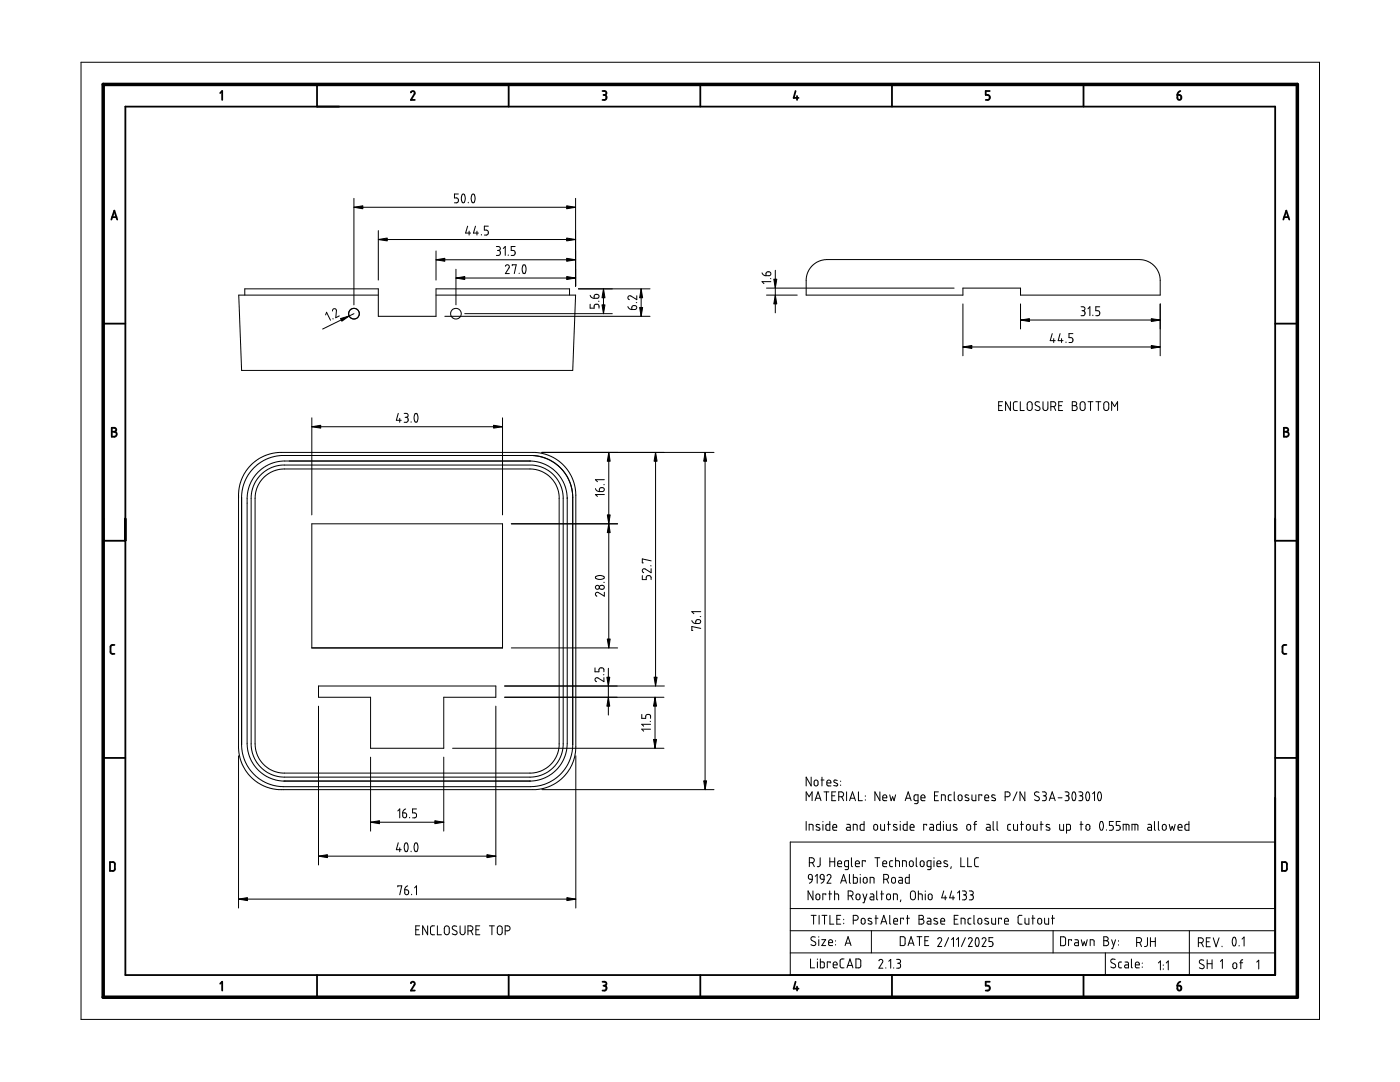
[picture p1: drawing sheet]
<svg xmlns="http://www.w3.org/2000/svg" width="279mm" height="216mm" viewBox="0 0 279 216" stroke-linecap="round" stroke-linejoin="round" font-family="sans-serif">
<g fill="none" stroke="#000" stroke-width=".2">
<path d="M16.2 12.4h247.1v191h-247.1zM70.6 39.6v21.2M91.5 38.7h-.8v.8h.5l.3 .3-.2 .6-.6 .1M92.3 38.8a.52 .52 0 0 1 .5 .2 .52 .52 0 0 1 .1 .5l-.1 .6a.34 .34 0 0 1-.4 .4 .34 .34 0 0 1-.3-.5v-.6zM94.2 38.8a.51 .51 0 0 1 .5 .2 .51 .51 0 0 1 .1 .5l-.1 .6a.34 .34 0 0 1-.4 .4 .34 .34 0 0 1-.2-.5l-.1-.7zM114.9 39.6v17.5M48.9 58.9v-1.3h26.6v5.5h11.5v-5.5h26.7v1.3M70.6 41.4h44.3M75.5 58.9h-27.9l.6 15h66.1l.6-15h-27.9M75.5 46v9.9M75.5 47.8h39.4M87 50.1v5.8"/>
<path d="M87 51.8h27.9M91 55.5h23.9M91 53.7v7.1M93.3 45.1l-.4 1.4h1M93.5 40.4v.1M93.6 46.1v.8M94.9 45.1l-.4 1.4h1M95.2 46.1v.8M96.1 46.8v.1M97.5 45.1h-.8v.8h.5l.3 .4-.2 .5-.6 .1M99.1 49.2h.4l.3 .2v.3l-.3 .3M99.3 50h.2"/>
<path d="M99.5 50l.3 .1v.6l-.2 .2-.5 .1M100.4 49.6l.4-.4v1.8M100.9 53.1l.3-.3 .4 .2v.4l-.7 1.2h.7M101.4 50.9v.1M102.2 53v-.2h.8l-.4 1.8M102.8 49.2h-.8v.8h.6l.2 .3-.1 .6-.7 .1M103.6 54.5v.1M104.4 52.9a.58 .58 0 0 1 .6 .8l-.1 .5a.36 .36 0 0 1-.4 .4 .36 .36 0 0 1-.3-.5v-.7zM115.4 57.6h14.3M117.8 58.9l.2 .4 .6 .2M118.7 58.8l.5-.1 .3 .2a.39 .39 0 0 1-.4 .6h-.5zM120.4 57.6v5"/>
<path d="M127.1 59v.8l-1.2-.8-.4 .1-.2 .4 .3 .3M128 57.6v5.5M152.1 54.4l.2 .4 .6 .2M153 58.9h6.1M153 57.5h37.4M153 54.3h.7l.1 .2v.3l-.2 .2h-.7zM153.8 55.6h.1M153.8 56.2h-1.7l.4 .4M154.7 53.9v8.5M162 53.1l1.2-.9 1.7-.4h62.7l1.2 .2 .8 .4 .9 .8 .6 .8 .4 1.5v3.4h-27.8v-1.4h-11.5v1.4h-31.3l.1-3.7 .3-1.1zM65 62.8l.2-.5 .8 1.6M66.4 62.1l.1-.4 .5-.1 .1 .3-.1 1.5 .7-.4"/>
<path d="M66.4 63.6h.1M70.6 62.6l-6.2 3.1M88.8 63.1h40.9M92.8 62.6h29.4M117.8 60.7v.8h.8v-.5l.3-.3 .5 .1 .1 .7M119.4 60.1h.1M125.3 61.2l.3 .4 .5 .2M126.2 61.1l.2-.1h.5l.2 .3-.1 .3-.3 .2h-.6zM127 60.4h.1M192.2 60.6v10.4M192.2 69.2h39.3M203.7 60.6v5"/>
<path d="M203.7 63.9h27.8M210 66.6l-.4 1.4h1M210.3 67.6v.7M211.6 66.6l-.4 1.4h1M211.9 67.6v.7M212.7 68.2v.1M214.1 66.6h-.8v.8h.5l.3 .3-.1 .5-.7 .1M215.8 61.2h.4a.39 .39 0 0 1 .3 .4 .39 .39 0 0 1-.4 .4M215.9 62h.2M216.1 62l.4 .2v.5l-.2 .3h-.5M217.1 61.6l.4-.4v1.8M218.1 62.9v.1"/>
<path d="M219.5 61.2h-.8v.8h.6l.2 .3-.2 .6-.6 .1M231.5 60.6v10.4M49.8 93l1.3-1.1 1.4-.8 1.5-.6 1.7-.2h51.2l1.8 .3 1.3 .5 1 .5 1.2 .9 1.1 1.3 .9 1.5 .5 1.7 .2 1.5v50.9l-.2 1.6-.4 1.3-.9 1.6-.7 .9-1.2 1.1-1.2 .8-1.6 .6-1.7 .3h-51.4l-1.3-.2-1.5-.5-1.4-.8-1-.7-1.1-1.2-.8-1.4-.6-1.6-.3-1.8v-50.9l.2-1.6 .5-1.5 .8-1.4zM50.5 93.6l1.2-1.2 1.4-.8 1.2-.4 1.8-.3h50.3l1.3 .2 1.3 .4 1.5 .8 1.1 .8 1.1 1.2 .8 1.4 .6 1.9 .2 1.3v50l-.2 1.4-.5 1.6-.6 1.2-.9 1.1-1.1 1-1.4 .9-1.7 .6-1.8 .3h-49.7l-1.7-.2-1.3-.5-1.1-.5-1.3-1-1.1-1.2-.9-1.5-.6-1.7-.2-1.4v-50.1l.3-1.6 .4-1.4 .7-1.2zM52.5 95.5l.8-.8 .9-.5 1-.4 1.3-.2h49.5l2 .4 1.7 1.1 1.3 1.6 .4 1.1 .2 1.2v49.9l-.3 1.6-1.1 1.8-.9 .8-1 .6-2.1 .6h-49.8l-1.9-.5-1.6-1-.9-1-.6-1-.3-1.1-.2-1.2v-49.2l.4-2.1zM62.2 83.4v19.3M62.2 85.2h38.1M79.5 82.5l-.4 1.4h1M79.8 83.5v.8M80.7 82.5h.4l.3 .2a.39 .39 0 0 1 0 .4 .39 .39 0 0 1-.3 .2M80.9 83.3h.2M81.1 83.3l.3 .2v.5l-.2 .2-.5 .1"/>
<path d="M82 84.2v.1M82.8 82.6a.48 .48 0 0 1 .5 .1 .48 .48 0 0 1 .1 .5l-.1 .7a.35 .35 0 0 1-.4 .3 .35 .35 0 0 1-.2-.5l-.1-.5zM100.3 83.4v19.3M105.7 92l1.4 .1 1.3 .4 1.1 .5 1.3 1 1 1.1 .7 1.3 .5 1.5 .2 1.6M105.7 92.8h-49.5l-1.3 .2-1 .4-1 .6-1.1 1-1.1 1.7-.5 1.4-.1 .9v49.8l.2 1.3 .5 1.2 .8 1.4 .8 .7 .9 .7 1.2 .6 2 .4h49.5l1.3-.2 1.2-.4 1.1-.7 1.1-1 1.2-1.8 .5-2.2v-49.8l-.3-1.6-.4-.9-.7-1.1-.8-.9-.7-.6-1.4-.7-1.1-.3-1.2-.1M105.9 92h-49.5l-1.7 .3-1.6 .6-1 .8-1.2 1.2-1.2 2.1-.4 2.2v49.8l.2 .9 .5 1.5 .7 1.3 1.1 1.2 1.1 .8 1.3 .7 1.2 .3 1.4 .2M108.1 90.3h34.4M113.2 99.3l-.1 50.2-.2 1-.6 1.3-.9 1.4-.8 .9-1.1 .7-1.2 .6-1.2 .3-1.4 .2M118.8 97.5l.3 .4 .5 .2M119.7 97.4l.5-.1a.39 .39 0 0 1 .4 .4 .39 .39 0 0 1-.4 .4h-.6zM120.5 96.7h.1M120.6 98.7h-1.8l.4 .4"/>
<path d="M120.6 95.7h-1.8l.4 .4M121.5 90.3v39M130.8 90.3v46.6M140.7 90.3v67.3M199.3 80.9h.6M200.1 80.2h-.8v1.7h.8M201.7 80.2v1.7l-1-1.7v1.7M203 80.2h-.5l-.3 .3 .1 1.2 .2 .2h.5M203.6 80.2v1.7h.8M205.1 80.3l.6-.1 .3 .3v1.1l-.4 .3h-.4l-.2-.3v-1zM207.5 80.2h-.7l-.2 .4 .1 .2 .8 .5v.4l-.3 .2-.6-.2M208.2 80.2v1.4l.3 .3h.4l.2-.2v-1.5"/>
<path d="M209.7 81.1l.8-.1 .2-.2-.1-.4-.3-.2h-.6v1.7M210.3 81.1l.4 .8M211.3 80.9h.6M212.1 80.2h-.8v1.7h.8M214 80.2h.6l.3 .2-.1 .4-.3 .1 .4 .3 .1 .4-.4 .3h-.6zM214 80.9h.5M215.7 80.3l.5-.1 .3 .2 .1 1.1-.3 .4h-.4l-.3-.3zM217.1 80.2h1M217.6 80.2v1.7M218.7 80.2h1M219.2 80.2v1.7M220.4 80.3l.5-.1 .3 .2 .1 1.2-.4 .3h-.3l-.3-.3z"/>
<path d="M221.8 81.9v-1.7l.6 .9 .6-.9v1.7M62.2 104.5h38.1v24.8h-38.1zM102 104.5h21.3M118.9 115.1l.7-.3 .7 .1a.33 .33 0 0 1 .3 .4 .33 .33 0 0 1-.5 .3l-.9-.1a.35 .35 0 0 1-.3-.4zM119.7 116.9l.6-.1a.38 .38 0 0 1 .3 .4 .38 .38 0 0 1-.4 .4l-.5-.2zM120.5 116.2h.1M120.6 118.2v.8l-1.5-.8a.39 .39 0 0 0-.3 .4 .39 .39 0 0 0 .3 .4M128.2 114.9v.8h.8v-.6l.3-.2 .5 .1 .1 .7M129.8 112.9h.1M129.9 113.5v.8l-1.3-.8-.4 .3v.3l.3 .2M129.9 111.9l-1.7-.4v.8h.2M63.6 136.9h35.4v2.2h-10.4v10.2h-14.6v-10.2h-10.4z"/>
<path d="M100.7 136.9h31.9M100.7 139.1h31.8M102 129.3h21.3M118.7 133.3v.7h.8v-.5l.3-.2 .6 .1 .1 .6M120.4 134.6h.1M120.5 135.2v.8l-1.3-.8-.3 .1-.2 .3 .1 .2 .2 .2M121.4 133.3v9.4M130.7 139.1v10.2M138.1 123.8l.2 .4 .6 .2M139 123.8l.2-.2 .5 .1 .1 .3v.2l-.3 .2h-.6zM139.7 123h.1M139.8 125.4l-1.7-.4v.8h.2"/>
<path d="M139.8 122h-1.7l.4 .4M47.6 150.8v30.4M56.6 155.9h49.3M63.6 140.9v31.7M74 151.1v14.7M88.6 151.1v14.7M90.3 149.3h42.2M99 140.9v31.7M108.1 157.6h34.4M114.9 150.8v30.4M128.1 142.6v.7h.8v-.5l.3-.2 .6 .1v.6M129.8 143.9h.1"/>
<path d="M129.8 145.5h-1.7l.4 .4M129.8 144.5h-1.7l.4 .4M160.9 159.8v-1.8l.6 1 .6-1v1.8M161.9 155.1v1.7l-1-1.7v1.7M162.6 155.8l.3-.2 .3 .3 .1 .6-.3 .3a.38 .38 0 0 1-.5-.4zM162.7 159.8l.6-1.8 .6 1.8M162.8 159.3h.9M163.9 155.6h.5M164 155.1v1.7M164.4 158h1M164.9 158v1.8M165 156.2h.8l-.1-.4-.3-.2-.3 .2-.1 .7 .2 .3h.6"/>
<path d="M166 158.8h.6M166.8 158h-.8v1.8h.8M167.1 155.7h-.2a.28 .28 0 0 0-.4 0 .28 .28 0 0 0 0 .4l.5 .3a.32 .32 0 0 1 0 .4 .32 .32 0 0 1-.4 0l-.2-.1M167.4 159l.8-.1 .2-.3-.2-.4-.2-.2h-.6v1.8M167.8 155.9h.1M167.8 156.6v.1M168 159l.4 .8M169 158v1.8M169.5 159.8l.6-1.8 .6 1.8M169.7 159.3h.9M171.3 158v1.8h.8M172.7 158.8v.1"/>
<path d="M172.7 159.6v.1M175.6 158v1.8l-1-1.8v1.8M176.2 159.2h.8l-.1-.4a.4 .4 0 0 0-.4-.2 .4 .4 0 0 0-.3 .4l.1 .7 .7 .1M177.6 158.6l.2 1.2 .3-.8 .3 .8 .3-1.2M180.7 159.8l.6-1.8 .5 1.8M180.8 159.3h.9M183.2 159.8l-.7-.1-.1-.8 .2-.3h.6v1.5l-.2 .3h-.5M183.8 159.2h.8v-.4a.4 .4 0 0 0-.5-.2 .4 .4 0 0 0-.3 .4l.1 .7 .7 .1M186.5 158.8h.6M187.3 158h-.8v1.8h.8M187.9 159.8v-1.2l.7 .1 .1 1.1M189.8 158.6h-.3l-.2 .3v.7l.5 .2"/>
<path d="M190.4 158v1.6l.2 .2M191.3 158.7h.1a.4 .4 0 0 1 .6 .3l-.1 .6-.4 .2-.3-.3zM193.3 158.7l-.2-.1a.28 .28 0 0 0-.4 .1 .28 .28 0 0 0 0 .4l.6 .2a.35 .35 0 0 1-.1 .5 .35 .35 0 0 1-.5-.1h-.1M194 158.6v.9l.2 .3h.6v-1.2M195.9 158.8v-.2h-.6v1.2M196.5 159.2h.8v-.4a.39 .39 0 0 0-.5-.2 .39 .39 0 0 0-.3 .4l.1 .7 .7 .1M198.6 158.7l-.2-.1a.29 .29 0 0 0-.4 0 .29 .29 0 0 0 0 .5l.5 .2a.32 .32 0 0 1 .1 .5 .32 .32 0 0 1-.5-.1h-.2M200.6 159l.8-.1 .2-.3-.1-.4-.3-.2h-.6v1.8M203 158l-.8 1.8M204.5 158v1.8l-.9-1.8v1.8M207.3 158.1h-.6a.38 .38 0 0 0-.2 .3 .38 .38 0 0 0 .2 .3l.6 .4 .1 .4-.2 .3-.7-.2M208 158h.5l.2 .2a.4 .4 0 0 1-.3 .6"/>
<path d="M208.2 158.8h.2M208.4 158.8l.4 .2v.5l-.2 .3h-.6M209.4 159.8l.6-1.8 .6 1.8M209.6 159.3h.8M211.2 159.2h.8M212.6 158h.4l.3 .3v.3l-.4 .2M212.7 158.8h.2M212.9 158.8l.4 .3v.5l-.2 .2h-.5M214.1 158.1a.58 .58 0 0 1 .6 .8l-.1 .5a.35 .35 0 0 1-.4 .4 .35 .35 0 0 1-.2-.5l-.1-.6zM215.3 158h.5l.3 .3-.1 .3-.3 .2M215.5 158.8h.2M215.7 158.8l.4 .3-.1 .5-.2 .2h-.5"/>
<path d="M216.9 158.1a.58 .58 0 0 1 .6 .8l-.1 .5a.35 .35 0 0 1-.4 .4 .35 .35 0 0 1-.3-.5v-.6zM218.1 158.4l.3-.4v1.8M219.2 158.1a.58 .58 0 0 1 .6 .8l-.1 .5a.33 .33 0 0 1-.4 .4 .33 .33 0 0 1-.2-.5l-.1-.6zM47.6 179.4h67.3M63.6 170.8h35.4M74 164.1h14.6M79.4 161.8l.4-.4v1.8M79.4 177v-.2h.8l-.4 1.7M79.5 168.2l-.4 1.3h1M79.8 169.2v.7M80.4 162.2h.5l.2 .2 .1 .5-.3 .3-.5-.2zM80.8 177.5l.6 .1 .2 .6a.39 .39 0 0 1-.5 .3 .39 .39 0 0 1-.3-.4z"/>
<path d="M80.9 168.3a.51 .51 0 0 1 .5 .7v.6a.33 .33 0 0 1-.4 .3 .33 .33 0 0 1-.3-.4v-.6zM81 161.4l-.5 .3-.1 .5M81.4 176.8l-.5 .2-.1 .5M81.7 163.1v.1M82 169.8v.1M82.1 178.4v.1M82.7 177.2l.4-.4v1.7M82.8 168.3a.51 .51 0 0 1 .6 .7l-.1 .6a.34 .34 0 0 1-.4 .3 .34 .34 0 0 1-.2-.4l-.1-.6zM83.1 161.4h-.8v.8h.6l.2 .3-.1 .6-.7 .1M160.9 163.9v1.8M161.4 174.6l.1-.1a.4 .4 0 0 1 .6 .4v.6l-.5-.1-.3-.2zM161.5 165.7v-1.2h.5l.2 .2 .1 1"/>
<path d="M161.5 172.1h.8l.2-.4-.1-.4-.2-.1h-.7v1.7M162.1 175.5l-.1 .4-.5 .3M162.1 172.1l.4 .8M162.2 177.8v1.8l-.9-1.8v1.8M162.7 174.9l.4-.4v1.7M162.9 178.5l.3-.1 .3 .1 .1 .7a.39 .39 0 0 1-.4 .4 .39 .39 0 0 1-.4-.4zM163.6 164.6l-.3-.1a.27 .27 0 0 0-.4 0 .27 .27 0 0 0 .1 .5l.5 .2a.32 .32 0 0 1 0 .5 .32 .32 0 0 1-.5-.1h-.1M163.7 171.2v1.5l-.3 .2h-.3M163.8 174.6l.1-.1a.4 .4 0 0 1 .6 .4v.6l-.6-.1-.2-.2zM164.2 163.9v.1M164.2 164.5v1.2M164.5 175.5l-.2 .5-.4 .2"/>
<path d="M164.8 178.6v-.2h-.6v1.2M165.1 174.8l.3-.3 .4 .2v.3l-.7 1.2h.7M165.4 178.4h.6M165.6 177.8v1.8M165.6 163.9v1.8h-.6l-.2-.3 .1-.8 .7-.1M165.6 171.2v1.7M165.6 172h1M166.2 165.1h.8v-.4l-.2-.2a.39 .39 0 0 0-.6 .4v.6l.8 .2M166.6 178.4h.7l.1 1.2M166.6 177.8v1.8M166.6 171.2v1.7M167.2 172.3h.8l-.1-.3-.2-.2a.39 .39 0 0 0-.5 .3l.1 .8h.7"/>
<path d="M167.8 176.2l.6-1.7 .5 1.7M167.9 175.7h.9M169 164.5h.4l.3 .2v1h-.5a.3 .3 0 0 1-.3-.3 .3 .3 0 0 1 .3-.3h.5M169.3 178.8l.8-.2 .1-.2v-.4l-.4-.2h-.5v1.8M169.3 172.9h-.5l-.2-.2v-.7l.2-.3h.5v1.6l-.2 .2h-.4M169.5 174.5v1.6l.2 .1M169.9 178.8l.3 .8M169.9 171.2v1.5l.2 .2M170.3 165.7v-1.2h.5l.2 .2 .1 1M170.3 174.5v1.7h.6l.2-.3-.1-.7-.7-.1M170.7 172.3h.8l-.1-.4-.3-.2-.3 .2-.1 .7 .2 .3h.6M170.9 178.5l.3-.1 .4 .1v.7l-.2 .3-.2 .1-.3-.2z"/>
<path d="M171.7 174.5v.1M171.7 175.1v1.1M172.2 178.4l.4 1.2M172.4 175.2l.4-.1 .2 .2v.7l-.2 .2h-.4l-.1-.2zM172.4 163.9v1.8l-.6-.1-.1-.1v-.8l.2-.2h.5M172.7 172v-.3h-.6v1.2M173 178.4l-.6 1.7h-.2M173.7 176.2v-1.1l.7 .1v1M173.7 178.4h.5l.2 .3v.9h-.5a.3 .3 0 0 1-.3-.3 .3 .3 0 0 1 .3-.3h.5M174.4 164.7l.3-.2 .4 .2 .1 .6-.3 .3a.38 .38 0 0 1-.5-.3zM174.6 171.2h1M175 177.8v1.5l.2 .3"/>
<path d="M175.1 171.2v1.7M175.7 164.5v1l.3 .2h.5v-1.2M175.8 178.4h.5M176 177.8v1.8M176.2 172.3h.8l-.1-.3-.2-.2a.39 .39 0 0 0-.5 .3l.1 .8h.7M176.4 175.5h.5l.3-.2 .1-.5-.2-.3h-.7v1.7M177 175.5l.3 .7M177 178.5l.1-.1a.38 .38 0 0 1 .6 .4v.6l-.5 .1-.3-.3zM177.1 164.5h.6M177.3 163.9v1.8M178 175.2l.4-.1 .3 .2v.7l-.3 .2h-.3l-.2-.2zM178.1 171.7h-.3l-.3 .3 .1 .8 .5 .1"/>
<path d="M178.3 179.6v-1.2l.7 .1 .1 1.1M178.7 171.7h.6l.2 .2v1M178.7 171.2v1.7M179 164.6l-.2-.1a.27 .27 0 0 0-.4 0 .27 .27 0 0 0 0 .5l.5 .2a.32 .32 0 0 1 0 .5 .32 .32 0 0 1-.4-.1h-.2M179.4 175.1h.5l.2 .2v.9h-.5a.3 .3 0 0 1-.3-.3 .3 .3 0 0 1 .3-.3h.5M179.7 163.9v.1M179.7 164.5v1.2M179.8 179.6l-.1 .3M180.1 172.9v-1.2h.5l.3 .2v1M181 163.9v1.8h-.6l-.1-.3v-.8l.7-.1M181.5 174.5v1.7h-.6l-.2-.2v-.8l.8-.1M181.6 171.9l.3-.2 .4 .4v.5l-.4 .3a.37 .37 0 0 1-.4-.4z"/>
<path d="M181.6 165.1h.8v-.4l-.2-.2a.39 .39 0 0 0-.6 .4l.1 .6 .7 .2M181.8 178l.5-.2 .4 .3v1l-.3 .4h-.4l-.3-.3zM182.9 171.2v1.6l.1 .1M183.3 178.4l.7 .1 .1 1.1M183.3 177.8v1.8M183.7 171.9l.4-.2 .3 .3v.6l-.2 .3h-.4l-.1-.2zM184.7 177.8v.1M184.7 178.4v1.2M184.9 164.7v-.2h-.6v1.2M185.4 178.5l.3-.1 .2 .1 .1 .7a.38 .38 0 0 1-.4 .4 .38 .38 0 0 1-.3-.4zM185.6 164.5h.5l.2 .2v1h-.5a.3 .3 0 0 1-.3-.3 .3 .3 0 0 1 .3-.3h.5M185.8 172.9l-.7-.1-.1-.8 .1-.2 .7-.1v1.6l-.2 .2h-.5"/>
<path d="M186.4 171.2v.1M186.4 171.7v1.2M187 172.3h.8l-.1-.4-.2-.1a.38 .38 0 0 0-.5 .3l.1 .8h.7M187.7 163.9v1.8l-.7-.1-.1-.1v-.8l.2-.2h.6M188.3 163.9v.1M188.3 164.5v1.2M188.3 177.8l-.4 1.4h1M188.6 178.8v.8M188.9 164.5v1l.2 .2h.6v-1.2M189.1 171.9l-.2-.1a.29 .29 0 0 0-.4 0 .29 .29 0 0 0 0 .4l.5 .3a.35 .35 0 0 1-.1 .4 .35 .35 0 0 1-.5 0v-.1M189.8 172.9l-.1 .4M189.9 177.8l-.4 1.4h1"/>
<path d="M190.2 178.8v.8M190.9 164.6l-.2-.1a.28 .28 0 0 0-.4 0 .28 .28 0 0 0 .1 .5l.5 .2a.32 .32 0 0 1 0 .5 .32 .32 0 0 1-.5-.1h-.2M191.1 178.2l.4-.4v1.8M191.7 171.2v1.7h.8M192.1 177.8h.5a.38 .38 0 0 1 .3 .4 .38 .38 0 0 1-.4 .4M192.3 178.6h.2M192.5 178.6l.3 .2v.5l-.2 .2-.5 .1M193 164.6l.4-.1 .3 .2v.7l-.1 .2-.3 .1-.3-.2zM193.1 171.2v1.7h.8M193.4 177.8h.5a.39 .39 0 0 1 .3 .4 .39 .39 0 0 1-.4 .4M193.7 178.6h.1M193.8 178.6l.4 .2v.5l-.2 .2-.6 .1"/>
<path d="M194.3 164.5h.6M194.9 163.9l-.4 .2v1.6M195.3 171.2h-.5l-.3 .3 .1 1.3 .7 .1M196.9 164.5h.5l.2 .2v1h-.5a.3 .3 0 0 1-.3-.3 .3 .3 0 0 1 .3-.3h.5M198.2 163.9v1.6l.2 .2M199 163.9v1.6l.2 .2M201.7 164.5h-.4l-.2 .2v.8l.6 .2M202.3 164.5v.9l.2 .3h.6v-1.2M203.6 164.5h.6M203.9 163.9v1.8M204.9 164.6l.4-.1 .3 .2v.7l-.1 .2-.3 .1-.3-.2zM206.2 164.5v.9l.2 .3h.6v-1.2"/>
<path d="M207.6 164.5h.6M207.8 163.9v1.8M209.4 164.6l-.1-.1a.28 .28 0 0 0-.5 0 .28 .28 0 0 0 .1 .5l.5 .2a.33 .33 0 0 1 0 .5 .33 .33 0 0 1-.5-.1h-.1M211.5 164.5v1l.2 .2h.6v-1.2M212.9 165.7h.5l.2-.2v-.8l-.2-.2h-.5v1.8M215.5 164.5h.6M215.8 163.9v1.8M216.8 164.6l.3-.1 .4 .2v.7l-.2 .3-.4-.1-.2-.2zM219.6 164a.52 .52 0 0 1 .5 .2 .52 .52 0 0 1 .1 .5l-.1 .6a.34 .34 0 0 1-.4 .4 .34 .34 0 0 1-.2-.5l-.1-.6zM220.8 165.6v.1M222.2 163.9h-.8v.8h.5l.3 .3-.1 .6-.7 .1M223.6 163.9h-.8v.8h.5l.3 .3-.2 .6-.6 .1"/>
<path d="M224.2 165.7v-1.2l1.1 .1v1.1M224.7 164.5v1.2M225.9 165.7v-1.2l1.1 .1 .1 1.1M226.5 164.5v1.2M229.1 164.5h.5l.2 .2v1h-.5a.3 .3 0 0 1-.3-.3 .3 .3 0 0 1 .3-.3h.5M230.4 163.9v1.7l.2 .1M231.2 163.9v1.6l.2 .2M232.1 164.6l.3-.1 .3 .3v.6l-.2 .2a.39 .39 0 0 1-.5-.3zM233.3 164.5l.3 1.2 .3-.8 .3 .8 .3-1.2M235.1 165.1h.8l-.1-.5-.3-.1-.3 .1-.1 .8 .2 .3h.6M237.3 163.9v1.8l-.7-.1-.1-.2 .1-.8 .7-.1M83 185.5h.6"/>
<path d="M83.8 184.7h-.8v1.8h.8M85.3 184.7v1.8l-1-1.8v1.8M86.7 184.7l-.5 .1-.3 .3 .1 1.2 .3 .2h.4M87.3 184.7v1.8h.8M88.8 184.9l.4-.2 .4 .4 .1 1-.4 .4h-.4l-.2-.3zM91.1 184.8h-.6l-.2 .1v.4l.9 .6a.5 .5 0 0 1-.3 .6 .5 .5 0 0 1-.6-.2M91.8 184.7v1.4l.5 .4 .3-.1 .2-.2v-1.5M93.4 185.7h.5l.4-.1 .1-.4-.2-.4-.8-.1v1.8M94 185.7l.4 .8M95 185.5h.6M95.8 184.7h-.8v1.8h.8M97.7 184.7h1"/>
<path d="M98.2 184.7v1.8M99.3 184.9l.5-.2 .4 .4v1l-.3 .4h-.4l-.2-.3zM100.8 185.7h.5l.4-.1 .1-.5-.2-.2-.8-.2v1.8M157.7 190.1h96.8M157.7 181.3h96.8v-13.3h-96.8v26.6M157.7 185.7h96.8M161.8 191.3v1.8h.8M161.9 182.6h1M162.4 182.6v1.8M162.7 187l-.6-.1a.4 .4 0 0 0-.3 .4 .4 .4 0 0 0 .3 .4l.6 .3 .1 .4-.3 .3-.7-.2M163.1 191.3v.2M163.1 191.9v1.2"/>
<path d="M163.4 186.9v.1M163.4 187.5v1.2M163.5 182.6v1.8M163.7 191.3v1.8h.7l.1-.2v-.8l-.2-.2h-.6M164 187.5h.8l-.8 1.2h.8M164 182.6h1M164.5 182.6v1.8M165.4 188.1h.8v-.3l-.3-.3a.38 .38 0 0 0-.5 .4v.7l.8 .1M165.6 182.6v1.8h.8M165.7 192.1v-.2h-.6v1.2M166.3 192.5h.8l-.2-.5-.3-.1-.2 .2-.1 .8 .2 .2h.6M166.8 187.7v.1"/>
<path d="M166.8 188.5v.1M167 183.4h.6M167.8 182.6h-.8v1.8h.8M168.4 183.4v.1M168.4 184.2v.1M168.4 191.3l-.5 .1-.2 .3v1.2l.3 .2h.4M168.7 188.7l.5-1.8 .6 1.8M168.8 188.2h.9M169 193.1l.6-1.8 .6 1.8M169.2 192.6h.9M170.3 183.6l.8-.1 .2-.3-.1-.4-.3-.2h-.6v1.8M170.8 191.3l.7 .1 .3 .3v1.1l-.3 .3h-.7z"/>
<path d="M171.9 183.4l.3-.2 .4 .2 .1 .7-.3 .3a.38 .38 0 0 1-.5-.4zM173.9 185.7v4.4M173.9 183.3h-.2a.28 .28 0 0 0-.4 0 .28 .28 0 0 0 .1 .4l.5 .2a.31 .31 0 0 1 0 .5 .31 .31 0 0 1-.5 0l-.2-.1M174.6 183.2h.6M174.8 182.6v1.8M175.4 191.7a.4 .4 0 0 1 .4-.3 .4 .4 0 0 1 .4 .4l-.8 1.4h.8M175.8 184.4l.6-1.8 .6 1.8M176 183.9h.8M176.8 193.1v.1M177.4 191.8l.4-.4v1.8M177.6 182.6v1.7l.2 .1M178.4 183.8h.7v-.3l-.2-.2a.38 .38 0 0 0-.5 .3v.7l.7 .1"/>
<path d="M178.4 193.1v.1M178.9 191.4h.5l.3 .4a.37 .37 0 0 1-.4 .4M179.1 192.2h.2M179.3 192.2l.3 .2 .1 .6-.2 .2h-.6M179.7 186.9h.6l.3 .2v1.3l-.3 .3h-.6zM180.3 183.4v-.2h-.6v1.2M180.9 183.2h.6M181.1 182.6v1.8M181.2 188.7l.6-1.8 .6 1.8M181.4 188.2h.8M183 186.9h1M183.4 182.6l.7 .1 .2 .2a.38 .38 0 0 1-.4 .5l.4 .2v.5l-.2 .3h-.7z"/>
<path d="M183.4 183.4h.5M183.5 186.9v1.8M184.6 187.7h.6M185.1 183.2h.5l.2 .3v.9h-.5a.3 .3 0 0 1-.3-.3 .3 .3 0 0 1 .3-.3h.5M185.4 186.9h-.8v1.8h.8M187 183.3h-.1a.28 .28 0 0 0-.5 0 .28 .28 0 0 0 .1 .4l.5 .2a.32 .32 0 0 1 0 .5 .32 .32 0 0 1-.5 0l-.1-.1M187.2 187.4l.3-.3 .4 .2v.4l-.7 1.2h.7M187.7 183.8h.8l-.1-.5-.3-.1-.3 .2-.1 .8 .3 .2h.5M189.3 187.1l-.8 1.8M189.9 187.5l.4-.4v1.8M190.4 183.4h.6M190.9 187.5l.4-.4v1.8"/>
<path d="M191.2 182.6h-.8v1.8h.8M191.8 184.4v-1.2l.7 .1 .1 1.1M192.7 187.1l-.8 1.8M193.3 187.4a.4 .4 0 0 1 .4-.3 .4 .4 0 0 1 .3 .3l-.7 1.5h.7M193.8 183.2h-.4l-.2 .3 .1 .8 .5 .1M194.4 182.6v1.7l.2 .1M194.8 187.2a.58 .58 0 0 1 .6 .7l-.1 .6a.35 .35 0 0 1-.4 .3 .35 .35 0 0 1-.2-.5l-.1-.5zM195.3 183.3l.3-.1 .3 .3v.6l-.2 .3-.4-.1-.1-.2zM196 187.4l.3-.3 .5 .2-.1 .4-.7 1.2h.8M197.2 183.3h-.2a.27 .27 0 0 0-.4 0 .27 .27 0 0 0 .1 .4l.5 .2a.32 .32 0 0 1 0 .5 .32 .32 0 0 1-.5 0l-.2-.1M197.9 183.2v.9l.2 .3h.6v-1.2M198.2 187.1h-.8v.8h.5l.3 .3-.2 .6-.6 .1"/>
<path d="M199.9 183.4v-.2h-.6v1.2M200.5 183.8h.8v-.3l-.3-.2a.38 .38 0 0 0-.5 .3v.7l.8 .1M204 182.6l-.6 .1-.2 .2v1.4l.8 .1M204.6 183.2v1l.2 .2h.5v-1.2M205.9 183.2h.6M206.1 182.6v1.8M207.2 183.4l.3-.2 .4 .3v.7l-.3 .2-.3-.1-.2-.2zM208.5 183.2v.9l.2 .3h.6v-1.2M209.8 183.2h.6M210.1 182.6v1.8M210.2 185.7v4.4M211.7 186.9h.6l.3 .3 .1 1.2-.3 .3h-.7z"/>
<path d="M213.8 187.7v-.2h-.5v1.2M214.5 187.5h.5l.2 .3v.9h-.5a.3 .3 0 0 1-.3-.3 .3 .3 0 0 1 .3-.3h.5M215.8 187.5l.3 1.2 .3-.8 .3 .8 .3-1.2M217.6 188.7v-1.2l.7 .1 .1 1.1M220.3 186.9h.6l.2 .3v.4l-.3 .1 .5 .4-.1 .3-.2 .3h-.7zM220.3 187.7h.5M220.6 190.1v4.5M221.8 187.5l.4 1.2M222.5 191.5l-.6-.1-.2 .5 .9 .7a.51 .51 0 0 1-.3 .5 .51 .51 0 0 1-.6-.2M222.6 187.5l-.6 1.8h-.2M223.2 187.7v.1M223.2 188.5v.1"/>
<path d="M223.8 192h-.3l-.3 .2 .1 .8 .5 .1M224.5 192h.5l.2 .2v.9h-.5a.3 .3 0 0 1-.3-.3 .3 .3 0 0 1 .3-.3h.5M225.8 191.4v1.6l.2 .1M226.6 192.5h.8l-.1-.4-.2-.1-.4 .1-.1 .8 .2 .2h.6M226.8 188.1l.8-.1 .2-.3v-.4l-.4-.2h-.6v1.8M227.4 188.1l.4 .8M228 192.2h.1M228 192.9v.1M229 187.1v1.5l-.3 .2-.3 .1M229.6 187.9h1M229.6 187.1v1.8M230.6 187.1v1.8"/>
<path d="M231.2 192.2l.4-.5v1.8M232.2 192.5v.1M232.2 193.3v.1M232.7 192.2l.5-.5v1.8M237.4 185.7v8.9M239.2 188.1l.8-.1 .2-.3-.1-.4-.4-.2h-.5v1.8M239.8 188.1l.4 .8M240.2 191.6l-.6-.1-.2 .2v.3l.8 .6 .1 .5-.5 .2-.4-.2M240.7 187.9h.6M240.9 191.5v1.8M240.9 192.3h1M241.5 187.1h-.8v1.8h.8"/>
<path d="M241.9 191.5v1.8M242.1 187.1l.6 1.8 .6-1.8M243.6 191.9l.3-.4v1.7M243.9 188.8v.1M246.1 187.1a.46 .46 0 0 1 .5 .1 .46 .46 0 0 1 .1 .5l-.1 .7a.34 .34 0 0 1-.4 .4 .34 .34 0 0 1-.2-.5l-.1-.7zM246.2 192.2l.3-.1 .3 .2v.7l-.3 .3a.38 .38 0 0 1-.5-.4zM247.3 188.7v.1M247.4 192.1h.6M247.9 187.4l.4-.4v1.8M248 191.5l-.4 .2v1.6M250.8 192l.4-.4v1.8"/>
<circle cx="70.6" cy="62.6" r="1.07"/>
<circle cx="91" cy="62.6" r="1.06"/>
<circle cx="119.2" cy="117.2" r=".39"/>
</g>
<g fill="none" stroke="#000" stroke-width=".36">
<path d="M43.9 18.6l.4-.4v1.7M63.3 16.8v4.5M82 18.5l.2-.3a.38 .38 0 0 1 .5 .1 .38 .38 0 0 1 0 .5l-.7 1.1h.8M101.5 16.8v4.5M120.2 18.2h.6l.2 .2v.4l-.4 .1M120.4 18.9h.2M120.6 18.9l.4 .3v.4l-.2 .3h-.6M139.8 16.8v4.5M158.8 18.2l-.4 1.3h1M159.1 19.2v.7M178 16.8v4.5M197.5 18.2h-.8v.7l.6 .1 .2 .3-.1 .5-.7 .1"/>
<path d="M216.2 16.8v4.5M235 18.9l.5 .1 .2 .2v.5l-.2 .2a.38 .38 0 0 1-.5-.4zM235.6 18.2l-.5 .3-.1 .4M25 21.3h229.5v173.3h-229.5zM22.2 43.8l.6-1.8 .6 1.8M22.4 43.3h.8M256.1 43.8l.6-1.8 .6 1.8M256.3 43.3h.8M20.6 64.6h4.4M254.5 64.6h4.4M22.3 85.4h.6l.3 .2a.39 .39 0 0 1-.4 .5l.4 .3v.5l-.2 .2h-.7zM22.3 86.1h.5"/>
<path d="M256.2 85.4h.6l.3 .3-.1 .3-.3 .1 .3 .2 .2 .3v.3l-.3 .2h-.7zM256.2 86.1h.5M20.6 103.5v4.4h4.4M258.9 103.5v4.4h-4.4M22.8 128.7h-.4l-.3 .3v1.2l.2 .3h.5M256.7 128.7h-.5l-.3 .3 .1 1.2 .2 .3h.5M20.6 151.2h4.4M254.5 151.2h4.4M21.9 172h.7l.3 .3v1.2l-.2 .3h-.8zM255.8 172h.7l.3 .3v1.1l-.2 .4h-.8zM43.9 196.3l.4-.4v1.8M63.3 194.6v4.4"/>
<path d="M82 196.2a.4 .4 0 0 1 .5-.3 .4 .4 0 0 1 .3 .5l-.8 1.3h.8M101.5 194.6v4.4M120.2 195.9l.6 .1a.39 .39 0 0 1 .2 .4 .39 .39 0 0 1-.4 .3M120.4 196.7h.2M120.6 196.7l.4 .3v.5l-.2 .1-.6 .1M139.8 194.6v4.4M158.8 195.9l-.4 1.4h1M159.1 196.9v.8M178 194.6v4.4M197.5 195.9h-.8v.8h.6l.2 .4-.1 .5-.7 .1M216.2 194.6v4.4M235 196.7l.7 .1 .1 .6-.2 .2a.4 .4 0 0 1-.6-.3z"/>
<path d="M235.6 195.9l-.5 .3-.1 .5"/>
</g>
<path d="M20.6 16.8h238.3v182.2h-238.3z" fill="none" stroke="#000" stroke-width=".7"/>
<g fill="#000" stroke="#000" stroke-width=".2">
<path d="M70.6 41.4l1.8-.3v.6zM75.5 47.8l1.8-.3v.6zM87 51.8l1.8-.3v.6zM91 55.5l1.8-.3v.6zM113.1 47.5l1.8 .3-1.8 .3zM113.1 51.5l1.8 .3-1.8 .3zM113.1 55.2l1.8 .3-1.8 .3zM113.1 41.1l1.8 .3-1.8 .3zM120.4 57.6l.3 1.8h-.6zM128 57.6l.2 1.8h-.5zM154.4 55.7h.6l-.3 1.8zM154.7 58.9l.3 1.7h-.6z"/>
<path d="M68 63.6l1.7-.5-1.5 1zM120.1 60.8h.6l-.3 1.8zM127.7 61.4h.5l-.2 1.7zM192.2 69.2l1.8-.3v.6zM203.7 63.9l1.7-.3v.6zM229.8 63.6l1.7 .3-1.7 .3zM229.8 68.9l1.7 .3-1.7 .3zM62.2 85.2l1.8-.3v.5zM98.5 84.9l1.8 .3-1.8 .2zM121.5 90.3l.3 1.7h-.6zM130.8 90.3l.3 1.7h-.6zM140.7 90.3l.3 1.7h-.6z"/>
<path d="M121.2 102.7h.6l-.3 1.8zM121.5 104.5l.3 1.8h-.6zM121.1 135.1h.6l-.3 1.8zM121.4 139.1l.3 1.8h-.6zM121.2 127.5h.6l-.3 1.8zM130.7 139.1l.3 1.8h-.6zM130.5 135.1h.6l-.3 1.8zM130.4 147.6h.6l-.3 1.7zM140.4 155.8h.6l-.3 1.8zM47.6 179.4l1.8-.3v.6zM63.6 170.8l1.7-.3v.6zM74 164.1l1.7-.3v.6z"/>
<path d="M86.8 163.8l1.8 .3-1.8 .3zM97.2 170.5l1.8 .3-1.8 .3zM113.1 179.1l1.8 .3-1.8 .3z"/>
</g>
</svg>
